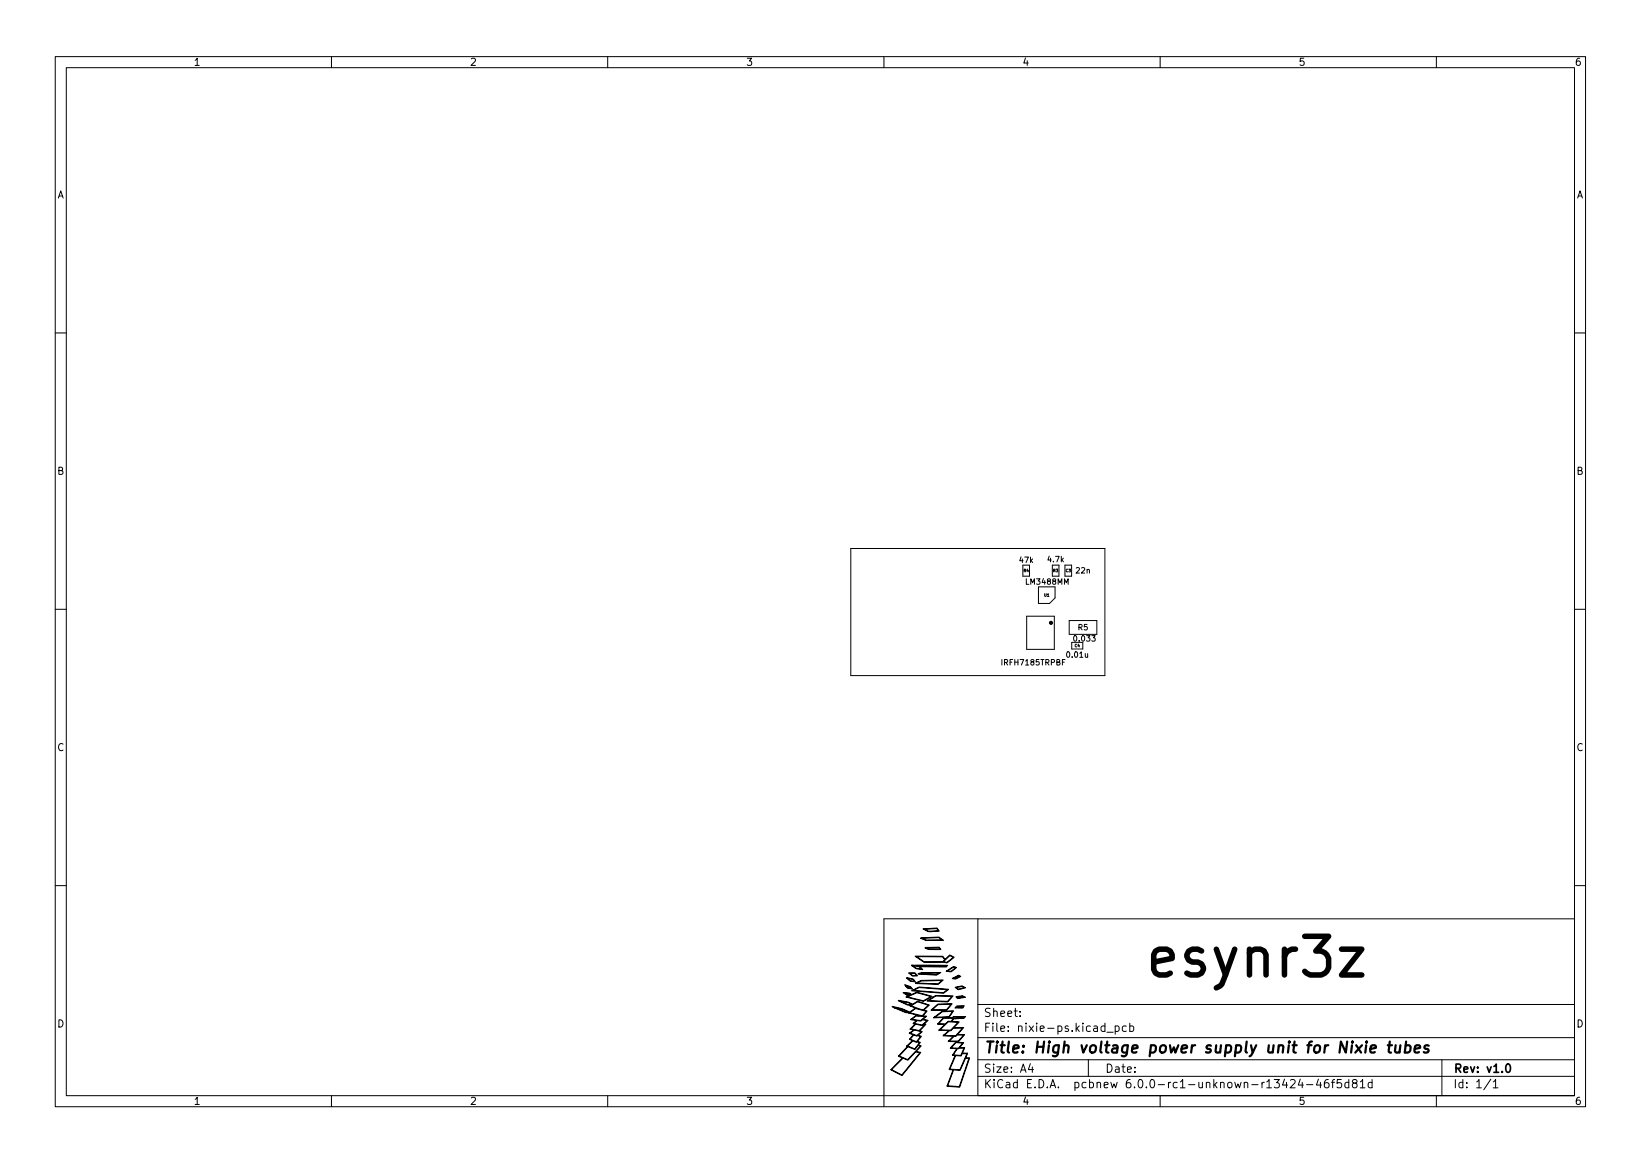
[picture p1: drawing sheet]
<svg xmlns="http://www.w3.org/2000/svg" width="297mm" height="210mm" viewBox="0 0 297 210" stroke-linecap="round" stroke-linejoin="round" font-family="sans-serif">
<defs><g id="words">
<text font-size="9.7" x="207" y="176.7">esynr3z</text>
<text font-size="2.8" x="178" y="190.6">Title: High voltage power supply unit for Nixie tubes</text>
<g font-size="2.1">
<text x="178" y="184">Sheet:</text>
<text x="178" y="186.7">File: nixie-ps.kicad_pcb</text>
<text x="178" y="196.9">KiCad E.D.A. pcbnew 6.0.0-rc1-unknown-r13424-46f5d81d</text>
<text x="178" y="194.1">Size: A4</text>
<text x="200" y="194.1">Date:</text>
<text x="263" y="194.1">Rev: v1.0</text>
<text x="263" y="196.9">Id: 1/1</text>
</g>
<g font-size="1.8">
<text x="35" y="11.9">1</text>
<text x="85" y="11.9">2</text>
<text x="135" y="11.9">3</text>
<text x="185" y="11.9">4</text>
<text x="235" y="11.9">5</text>
<text x="285" y="11.9">6</text>
<text x="10.3" y="35.9">A</text>
<text x="285.3" y="35.9">A</text>
<text x="10.3" y="85.9">B</text>
<text x="285.3" y="85.9">B</text>
<text x="10.3" y="135.9">C</text>
<text x="285.3" y="135.9">C</text>
<text x="10.3" y="185.9">D</text>
<text x="285.3" y="185.9">D</text>
<text x="35" y="199.9">1</text>
<text x="85" y="199.9">2</text>
<text x="135" y="199.9">3</text>
<text x="185" y="199.9">4</text>
<text x="235" y="199.9">5</text>
<text x="285" y="199.9">6</text>
</g>
<g font-size="1.4">
<text x="184.6" y="101.8">47k</text>
<text x="189.7" y="101.7">4.7k</text>
<text x="185.8" y="105.8">LM3488MM</text>
<text x="194.8" y="103.7">22n</text>
<text x="193.2" y="119">0.01u</text>
<text x="194.5" y="116.1">0.033</text>
<text x="195.1" y="114">R5</text>
<text x="181.5" y="120.4">IRFH7185TRPBF</text>
</g>
<g font-size=".7">
<text x="185.3" y="103.5">R4</text>
<text x="189" y="107.9">U1</text>
<text x="190.6" y="103.5">R3</text>
<text x="192.9" y="103.5">C3</text>
<text x="194.6" y="117.1">C4</text>
</g>
</g></defs>
<g fill="none" stroke="#000" stroke-width=".18">
<path d="M10 10.2h277v190.1h-277zM12 12.2h273v186.1h-273zM60 10.2v2M110 10.2v2M160 10.2v2M210 10.2v2M260 10.2v2M10 60.2h2M285 60.2h2M154 99.2h46v23h-46zM10 110.2h2M185.2 102.3v2h1.2v-2"/>
<path d="M185.8 111.5h5v6h-5zM188 106.2h3v2l-1 1h-2zM190.5 102.3h1.2v2h-1.2zM192.8 102.3h1.2v2h-1.2zM193.5 112.3h5v2.5h-5zM194 116.2h2v1.2h-2zM285 110.2h2M10 160.2h2M177 166.2h-17v34.1M177 166.3h108v32h-108zM285 160.2h2M60 198.3v2"/>
<path d="M110 198.3v2M177 194.8h108M177 191.8h108M177 187.8h108M177 181.8h108M184.6 183.8v.1M184.6 183v.1M186.5 192.5l-.4 1h1M186.9 193v1M197 191.8v3M200.4 186.8h1.1M201.9 185.7l.4-.1 .3 .3v.4l-.2 .3h-.5"/>
<path d="M201.9 185.6v1.5M203.9 185.7l-.5-.1-.3 .3v.4l.2 .3h.6M204.5 185.7l.4-.1 .3 .3v.4l-.1 .3h-.6M204.5 185.1v1.5M210 198.3v2M233.6 195.5l.5-.2 .3 .2v.3l-.9 1h.9M235.4 195.3l-.4 1h.9M235.7 195.8v1M236.5 196.3h1.1M238.6 195.3l-.3 1h.9M239 195.8v1M240.4 195.3a.59 .59 0 0 0-.7 .7v.5l.2 .3h.4l.2-.1 .1-.5-.2-.2-.4-.1-.3 .3"/>
<path d="M241 195.8h.6M241.6 195.3l-.4 .2v1.3M242.8 195.3h-.7l-.1 .7 .2-.1 .5 .1 .2 .2-.1 .5-.2 .1-.6-.1M244.1 195.9l-.4-.1-.3 .3v.4l.2 .3h.5M244.1 195.3v1.5M245.1 196l-.3-.3 .1-.2 .2-.2 .4 .1 .1 .2v.2l-.7 .2-.1 .3 .1 .4 .2 .1h.3l.2-.3v-.2l-.2-.3M246.2 195.8l.4-.5v1.5M246.2 196.8h.9M248.4 195.9l-.5-.1-.3 .3v.4l.2 .3h.6M248.4 195.3v1.5M260 198.3v2M261 191.8v6.5"/>
<path d="M269.9 195.3l-1.3 1.9M270.3 195.8l.4-.5v1.5M270.3 196.8h.8"/>
<circle cx="190.2" cy="112.7" r=".28"/>
</g>
<path d="M242.8 171.7h3.7l-3.7 4.7h3.7" fill="none" stroke="#000" stroke-width="1"/>
<path d="M272.8 192.6l.1-.1a.8 .8 0 0 1 .5 .8 .8 .8 0 0 1-.5 .7 1 1 0 0 1-.1-1.4z" fill="none" stroke="#000" stroke-width=".3"/>
<path d="M248.1 189.8l.9-.2v-.4l-.2-.1-.6 .1-.2 1 .3 .3 .6-.1M251.2 189.1h.8M251.6 188.5l-.2 1.7v.2l.4 .1M252.6 189.1v1.3a.57 .57 0 0 0 .7-.1M253.5 189.1l-.2 1.4M254.4 189.2l.2-.1 .6 .1 .1 .3v.6a.66 .66 0 0 1-1 .3M254.5 188.5l-.2 2M256.1 189.8l.9-.2v-.4l-.6-.1-.3 .3v1l.2 .1 .6-.1M258.6 189.2a.49 .49 0 0 0-.8 .3l.3 .3 .4 .1 .1 .2-.3 .4-.6-.1" fill="none" stroke="#000" stroke-width=".4"/>
<g fill="#000" stroke="#000" stroke-width=".18">
<path d="M190 112.6l.2-.1 .2 .1v.2l-.2 .1-.2-.1zM163.8 178.2l1 .3 .4 .5-1-.2-.3-.4h.2a.77 .77 0 0 0 .8 .4l-.2-.2-.8-.2zM164.1 176.9h.1a1.49 1.49 0 0 1 1.4 .6l.1 .2a1.51 1.51 0 0 1-1.5-.7l.2 .1a1.12 1.12 0 0 0 1.1 .4 .63 .63 0 0 0-.8-.4l-.5-.1zM165 174.6l6.5 .1-.2 .3-4.8-.1 .5 .5h-.3a1.91 1.91 0 0 1-1.6-.7l.2 .1a1.77 1.77 0 0 0 1.5 .5l-.5-.4-1.3-.2 5.5 .2 .8-.1-6.3-.1zM164.5 176h.4a.78 .78 0 0 1 1.1 .5l-.4 .1a.85 .85 0 0 1-1-.5l.2 .1a.79 .79 0 0 0 1 .3l-.2-.4zM163.5 179.6l1.1 .1 .4 .2h.1a1.39 1.39 0 0 1 1.7-.2l2 .6-1 .5a1.19 1.19 0 0 1-1.5 .2l-2.3-.6 2.4 .5a1.03 1.03 0 0 0 1.4-.2l.7-.4-1.7-.4a1.49 1.49 0 0 0-1.8 .2l-1 .3 .7-.3h-.6l-.5-.4h.3a.66 .66 0 0 0 .7 .3h.2l-.2-.2-1-.1zM165 179.3l.4-.1 5.4 .4 .7-.5-5.1-.4-1 .5h-.3l.5-.2a1.76 1.76 0 0 1 1.7-.3l4.4 .3-.1 .1a1.42 1.42 0 0 1-1.7 .6zM167.1 168.1l2.5-.2 .4 .6h-.6a2.54 2.54 0 0 1-1.8-.2l-.4-.1h.3a1.98 1.98 0 0 0 1.8 .2l.5-.1a.71 .71 0 0 0-1-.2zM167.5 171.4h2.5l.3 .4h-.6a4.1 4.1 0 0 1-2.2-.3l.6 .2h2l-.1-.2h-2.5zM166.2 176.2l.7-.2h3.4a1.77 1.77 0 0 1-1.9 .4l-2.2-.2 3.3 .1 .4-.2zM166.7 169.7l3.3-.1 .8 .5-3.2 .1-.9-.4 1 .3 2.8-.1-.6-.3-3 .1zM165.7 177.9l3.2 .1a1.29 1.29 0 0 0 1.6-.6l-3.7 .1-1.1 .4 1.1-.5 3.9-.1-.1 .2a1.25 1.25 0 0 1-1.1 .6l-3.7-.1z"/>
<path d="M165.6 173h5.1l.4 .6 .8-.8 .8 .4-.2 .2a1.9 1.9 0 0 1-1.3 .8l-3.9-.1-1.5-1 .8 .5a1.51 1.51 0 0 0 1.7 .4h2.5l.6 .1 1.1-.9-.6-.3-1.1 1.1h-.1l.3-.3-.2-.3a.65 .65 0 0 0-.9-.3zM171.3 175.7h.3a.89 .89 0 0 0 1.1-.4l.2-.2-.3-.1-1 .7h-.2l.1-.1a1.5 1.5 0 0 1 1.4-.6l.3 .1-.2 .1a1.39 1.39 0 0 1-1.2 .6zM172.4 177.1l.5-.1 .8-.3a1.12 1.12 0 0 0-1 .3h-.2l.6-.3a.43 .43 0 0 1 .8 0h-.1a1.3 1.3 0 0 1-1.4 .4zM172.9 178.6l1.2-.2 .7 .3-.1 .1a1.44 1.44 0 0 1-1.5 .1l-.2-.2h.1a1 1 0 0 0 1.3 0h.1a.74 .74 0 0 0-.9-.1zM161.5 182.1l1.7 .4 1.2 .5a.45 .45 0 0 0 .7-.2l.6-.4-1-.4 1.5 .5a1.05 1.05 0 0 0 1.6-.4l.2-.2-1.9-.6-1.4 .7 .2-.2a1.92 1.92 0 0 1-1.6-.4l-.5-.2h.2l1.3 .6 .7-.1-.6-.3-1.6-.2-.2-.2 1.8 .3 .8 .4 .3-.2a.96 .96 0 0 1 1.4-.1l1.3 .5-1 .9 .6 .1-.8 .9 .7 .1-.6 .5 .9 .2-.7 .7h.3l-1.1 1.2 .4 .2-.7 .6 .6 .2-.7 .9 .5 .2-.3 .5 .4 .2-.9 1 .9 .1-3.4 4.2-2.1-1 2 .9 3.3-4-.8-.2-1.4 1.5-.8-.3-2.1 2h-.1l2-2.1-.7-.3 1.7 .6 2.2-2.3a.26 .26 0 0 0-.3-.2 .26 .26 0 0 0-.2 .2l-.2 .3a.25 .25 0 0 1-.3 .2 .25 .25 0 0 1-.2-.1l-.9-.4-1.6 1.7h-.2l1.6-1.7-.1-.1 1.5 .5 .8-1.1-1.1-.4-1 1h-.2l1-1-.4-.3 1.2 .5 .7-.9-.6-.1a.58 .58 0 0 0-.6-.2 .58 .58 0 0 0-.4 .5l-.3 .2 .6-.8-.7-.3 1.3 .5 .8-.7-1.2-.3-.7 .5h-.2l.8-.5-.6-.2 1.6 .3 1-1.1h-.2l-.3 .2-1.2-.3-.8 .9h-.1l.8-.9-.3-.1 1 .1a.79 .79 0 0 0 1.2-.3l.3-.3-.8-.2-.3 .3-.7-.1-.7 .5 .6-.5-1.1-.2 1.1 .1a.95 .95 0 0 0 1.4-.5l.2-.1-1.7-.2-.9 .6 .9-.7 .6 .1-2-.5 2.5 .5 .7-.8-1.9-.5-1 .8-.7-.1-2.1-.9h.2l1.9 .8h.5l-1.3-.5-1.3-.3zM167.8 181.1l3.7 .1 .8-.9-2.9-.1-1.3 .8h-.2l.5-.3a2.13 2.13 0 0 1 2.3-.5h1.8l-.9 1.1zM168.5 182.8l2.8-.1 .9-1-2.4 .1-1 .9h-.2l1.1-1 2.6-.1-.9 1.2zM169 184.2l2.1-.2a.78 .78 0 0 0 1.1-.6l.2-.4-1.8 .1-1.3 1h-.2l.6-.5a1.9 1.9 0 0 1 1.9-.7h1l-.8 1.1zM172.9 188.6l.1-.1 1.4 .2-.7 .9 .9-.1-.4 1 1 .1-.4 .8h.7l-1.8 5.3-2.3-.1 .1-.1 2.1 .1 1.8-5.1h-.7l-.9 2.2-1.2-.1-1.1 2.9h-.1l1.1-2.9-.7-.1v-.1l2 .2 1.2-2.9h-.8l-.2 .4-1-.1-1.1 2.4h-.1l1-2.4h-.4v-.1l1.5 .1 .6-1.3-1.2 .1-.7 1.1h-.2l.8-1.1-1.2-.1 .1-.1 1.3 .1 .8-.9-1.2-.2-.8 1h-.1zM173 180.3l1.2-.1 .6 .3-1.5 .2-.2-.3a1.44 1.44 0 0 0 1.3 0l-.2-.1zM173.2 182h1.3a.67 .67 0 0 1-.8 .4h-.8l.1-.1h1.2l.1-.2h-1.1l-.2 .2zM170.8 184.1h1.6l.1-.2h2.3a1.86 1.86 0 0 1-1.6 .4l-.5 .1-.4 .4 1.3 .1-.9 1h1.7l-1.1 1.3h1.3l-1.1 1.3h-1.9l.1-.1h1.8l.9-1.1h-.4a2.39 2.39 0 0 0-2 .9l-.3 .2 .9-.9-1.9-.1h2.3l1.2-1.4-1.7 .1-.4 .4h-.2l-1 .8h-.1l.9-.8-1.8-.1 .1-.1 1.3 .1a.93 .93 0 0 0 1.3-.5l.8-.9-1.7-.1-1.5 1.4h-.2l1-.9-1.3-.1h.8a1.01 1.01 0 0 0 1.1-.5h.6l.3-.4h-.2l.1-.1 2-.2 .2-.1h-2l-.1 .3-1.7-.1-.9 1h-.1z"/>
</g>
<use href="#words"/>
</svg>
